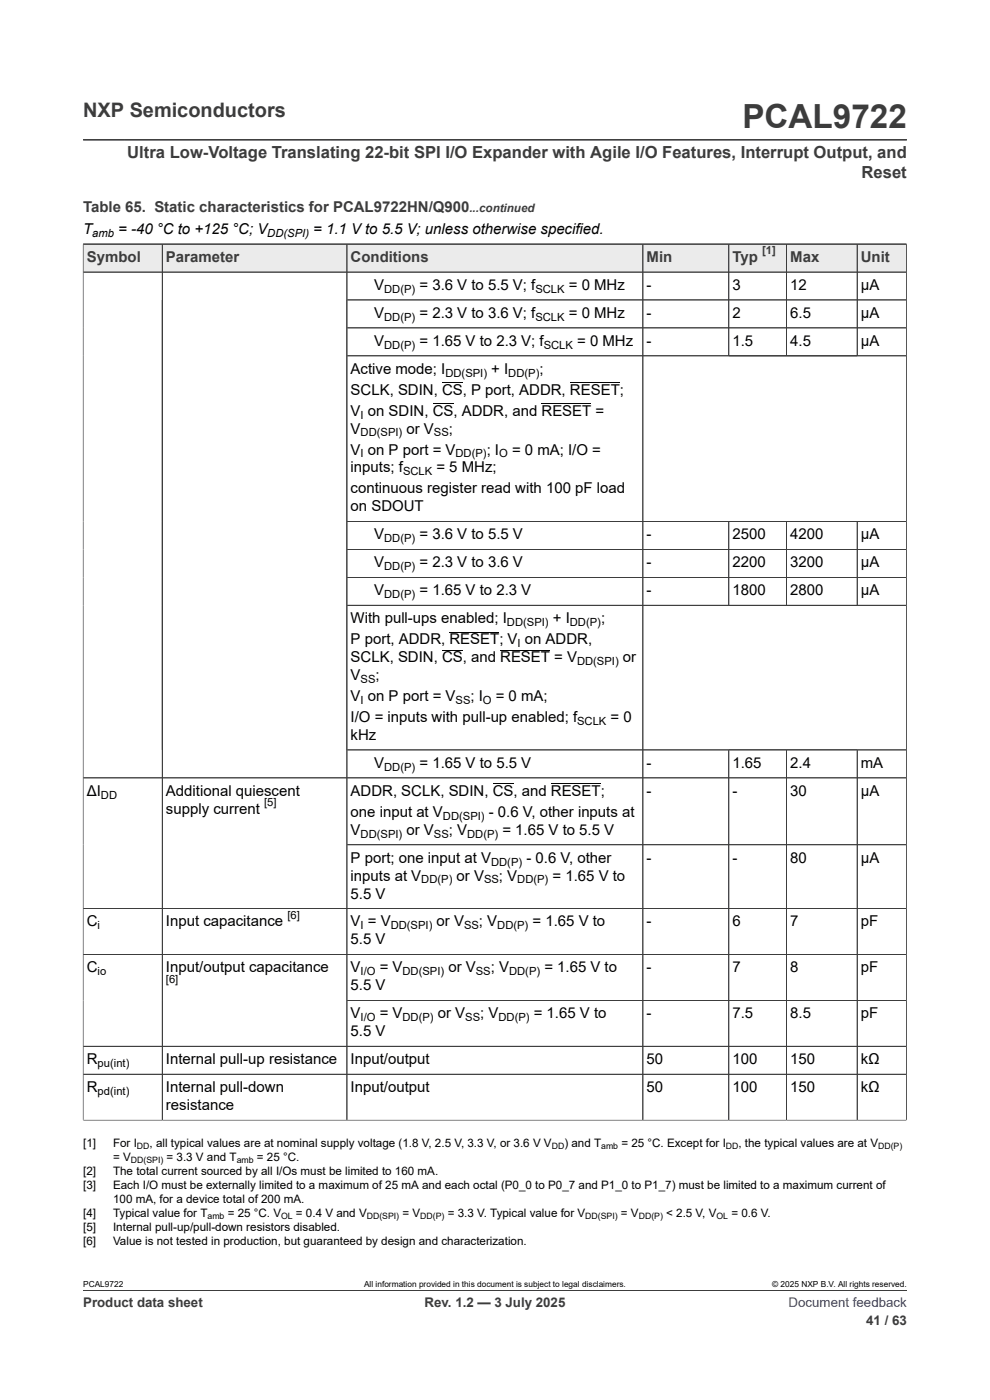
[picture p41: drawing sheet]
<svg xmlns="http://www.w3.org/2000/svg" width="210mm" height="297mm" viewBox="0 0 210 297" stroke-linecap="round" stroke-linejoin="round" font-family="sans-serif">
<defs><g id="words">
<text font-size="7.1" fill="#3c3c3c" x="157.5" y="27.2">PCAL9722</text>
<text font-size="4.2" fill="#3c3c3c" x="17.6" y="24.8">NXP Semiconductors</text>
<g font-size="3.5" fill="#3c3c3c">
<text x="27" y="33.5">Ultra Low-Voltage Translating 22-bit SPI I/O Expander with Agile I/O Features, Interrupt Output, and</text>
<text x="182.8" y="37.7">Reset</text>
</g>
<g font-size="3.2" fill="#3c3c3c">
<text x="17.6" y="45.1">Table 65. Static characteristics for PCAL9722HN/Q900</text>
<text x="18.4" y="55.6">Symbol</text>
<text x="35.2" y="55.6">Parameter</text>
<text x="74.4" y="55.6">Conditions</text>
<text x="137.2" y="55.6">Min</text>
<text x="155.4" y="55.6">Typ</text>
<text x="167.6" y="55.6">Max</text>
<text x="182.6" y="55.6">Unit</text>
</g>
<g font-size="3.2">
<text x="17.6" y="49.6">T</text>
<text x="25.1" y="49.6">= -40 °C to +125 °C; V</text>
<text x="66.4" y="49.6">= 1.1 V to 5.5 V; unless otherwise specified.</text>
<text x="79.4" y="61.5">V</text>
<text x="89" y="61.5">= 3.6 V to 5.5 V; f</text>
<text x="120.7" y="61.5">= 0 MHz</text>
<text x="137.2" y="61.5">-</text>
<text x="155.4" y="61.5">3</text>
<text x="167.6" y="61.5">12</text>
<text x="182.6" y="61.5">μA</text>
<text x="79.4" y="67.4">V</text>
<text x="89" y="67.4">= 2.3 V to 3.6 V; f</text>
<text x="120.7" y="67.4">= 0 MHz</text>
<text x="137.2" y="67.4">-</text>
<text x="155.4" y="67.4">2</text>
<text x="167.6" y="67.4">6.5</text>
<text x="182.6" y="67.4">μA</text>
<text x="79.4" y="73.4">V</text>
<text x="89" y="73.4">= 1.65 V to 2.3 V; f</text>
<text x="122.4" y="73.4">= 0 MHz</text>
<text x="137.2" y="73.4">-</text>
<text x="155.4" y="73.4">1.5</text>
<text x="167.6" y="73.4">4.5</text>
<text x="182.6" y="73.4">μA</text>
<text x="74.4" y="79.3">Active mode; I</text>
<text x="74.4" y="83.7">SCLK, SDIN, CS, P port, ADDR, RESET;</text>
<text x="104.2" y="79.3">+ I</text>
<text x="114.4" y="79.3">;</text>
<text x="74.4" y="88.2">V on SDIN, CS, ADDR, and RESET =</text>
<text x="74.4" y="92">V</text>
<text x="86.2" y="92">or V</text>
<text x="95.2" y="92">;</text>
<text x="74.4" y="96.4">V on P port = V</text>
<text x="74.4" y="100.2">inputs; f</text>
<text x="92.6" y="100.2">= 5 MHz;</text>
<text x="103.2" y="96.4">; I</text>
<text x="108.6" y="96.4">= 0 mA; I/O =</text>
<text x="74.4" y="104.7">continuous register read with 100 pF load</text>
<text x="74.4" y="108.5">on SDOUT</text>
<text x="79.4" y="114.4">V</text>
<text x="89" y="114.4">= 3.6 V to 5.5 V</text>
<text x="137.2" y="114.4">-</text>
<text x="155.4" y="114.4">2500</text>
<text x="167.6" y="114.4">4200</text>
<text x="182.6" y="114.4">μA</text>
<text x="79.4" y="120.3">V</text>
<text x="89" y="120.3">= 2.3 V to 3.6 V</text>
<text x="137.2" y="120.3">-</text>
<text x="155.4" y="120.3">2200</text>
<text x="167.6" y="120.3">3200</text>
<text x="182.6" y="120.3">μA</text>
<text x="79.4" y="126.3">V</text>
<text x="89" y="126.3">= 1.65 V to 2.3 V</text>
<text x="137.2" y="126.3">-</text>
<text x="155.4" y="126.3">1800</text>
<text x="167.6" y="126.3">2800</text>
<text x="182.6" y="126.3">μA</text>
<text x="74.4" y="132.2">With pull-ups enabled; I</text>
<text x="74.4" y="136.6">P port, ADDR, RESET; V on ADDR,</text>
<text x="117.3" y="132.2">+ I</text>
<text x="127.5" y="132.2">;</text>
<text x="74.4" y="140.5">SCLK, SDIN, CS, and RESET = V</text>
<text x="132.1" y="140.5">or</text>
<text x="74.4" y="144.3">V</text>
<text x="74.4" y="148.7">V on P port = V</text>
<text x="79.7" y="144.3">;</text>
<text x="99.8" y="148.7">; I</text>
<text x="105.2" y="148.7">= 0 mA;</text>
<text x="74.4" y="153.2">I/O = inputs with pull-up enabled; f</text>
<text x="129.5" y="153.2">= 0</text>
<text x="74.4" y="157">kHz</text>
<text x="79.4" y="162.9">V</text>
<text x="89" y="162.9">= 1.65 V to 5.5 V</text>
<text x="137.2" y="162.9">-</text>
<text x="155.4" y="162.9">1.65</text>
<text x="167.6" y="162.9">2.4</text>
<text x="182.6" y="162.9">mA</text>
<text x="18.4" y="168.8">ΔI</text>
<text x="35.2" y="168.8">Additional quiescent</text>
<text x="35.2" y="172.6">supply current</text>
<text x="74.4" y="168.8">ADDR, SCLK, SDIN, CS, and RESET;</text>
<text x="74.4" y="173.3">one input at V</text>
<text x="103.7" y="173.3">- 0.6 V, other inputs at</text>
<text x="137.2" y="168.8">-</text>
<text x="155.4" y="168.8">-</text>
<text x="167.6" y="168.8">30</text>
<text x="182.6" y="168.8">μA</text>
<text x="74.4" y="177.1">V</text>
<text x="86.2" y="177.1">or V</text>
<text x="95.2" y="177.1">; V</text>
<text x="106.6" y="177.1">= 1.65 V to 5.5 V</text>
<text x="74.4" y="183">P port; one input at V</text>
<text x="111.7" y="183">- 0.6 V, other</text>
<text x="137.2" y="183">-</text>
<text x="155.4" y="183">-</text>
<text x="167.6" y="183">80</text>
<text x="182.6" y="183">μA</text>
<text x="74.4" y="186.8">inputs at V</text>
<text x="74.4" y="190.6">5.5 V</text>
<text x="96.9" y="186.8">or V</text>
<text x="105.8" y="186.8">; V</text>
<text x="117.2" y="186.8">= 1.65 V to</text>
<text x="18.4" y="196.5">C</text>
<text x="35.2" y="196.5">Input capacitance</text>
<text x="74.4" y="196.5">V = V</text>
<text x="92.6" y="196.5">or V</text>
<text x="101.6" y="196.5">; V</text>
<text x="113" y="196.5">= 1.65 V to</text>
<text x="137.2" y="196.5">-</text>
<text x="155.4" y="196.5">6</text>
<text x="167.6" y="196.5">7</text>
<text x="182.6" y="196.5">pF</text>
<text x="74.4" y="200.4">5.5 V</text>
<text x="18.4" y="206.3">C</text>
<text x="35.2" y="206.3">Input/output capacitance</text>
<text x="74.4" y="206.3">V</text>
<text x="80.5" y="206.3">= V</text>
<text x="95.1" y="206.3">or V</text>
<text x="104.1" y="206.3">; V</text>
<text x="115.5" y="206.3">= 1.65 V to</text>
<text x="137.2" y="206.3">-</text>
<text x="155.4" y="206.3">7</text>
<text x="167.6" y="206.3">8</text>
<text x="182.6" y="206.3">pF</text>
<text x="74.4" y="210.1">5.5 V</text>
<text x="74.4" y="216">V</text>
<text x="74.4" y="219.8">5.5 V</text>
<text x="80.5" y="216">= V</text>
<text x="92.9" y="216">or V</text>
<text x="101.9" y="216">; V</text>
<text x="113.2" y="216">= 1.65 V to</text>
<text x="137.2" y="216">-</text>
<text x="155.4" y="216">7.5</text>
<text x="167.6" y="216">8.5</text>
<text x="182.6" y="216">pF</text>
<text x="18.4" y="225.8">R</text>
<text x="35.2" y="225.8">Internal pull-up resistance</text>
<text x="74.4" y="225.8">Input/output</text>
<text x="137.2" y="225.8">50</text>
<text x="155.4" y="225.8">100</text>
<text x="167.6" y="225.8">150</text>
<text x="182.6" y="225.8">kΩ</text>
<text x="18.4" y="231.7">R</text>
<text x="35.2" y="231.7">Internal pull-down</text>
<text x="74.4" y="231.7">Input/output</text>
<text x="137.2" y="231.7">50</text>
<text x="155.4" y="231.7">100</text>
<text x="167.6" y="231.7">150</text>
<text x="182.6" y="231.7">kΩ</text>
<text x="35.2" y="235.5">resistance</text>
</g>
<g font-size="2.8" fill="#3c3c3c">
<text x="17.6" y="277.3">Product data sheet</text>
<text x="90.1" y="277.3">Rev. 1.2 — 3 July 2025</text>
<text x="183.7" y="281">41 / 63</text>
</g>
<text font-size="2.8" fill="#00f" x="167.3" y="277.3">Document feedback</text>
<text font-size="2.5" fill="#3c3c3c" x="99.6" y="45.1">...continued</text>
<g font-size="2.5">
<text x="17.6" y="243.3">[1]</text>
<text x="24" y="243.3">For I</text>
<text x="31.7" y="243.3">, all typical values are at nominal supply voltage (1.8 V, 2.5 V, 3.3 V, or 3.6 V V</text>
<text x="119.7" y="243.3">) and T</text>
<text x="131.8" y="243.3">= 25 °C. Except for I</text>
<text x="156.7" y="243.3">, the typical values are at V</text>
<text x="17.6" y="249.2">[2]</text>
<text x="24" y="246.2">= V</text>
<text x="24" y="249.2">The total current sourced by all I/Os must be limited to 160 mA.</text>
<text x="35.3" y="246.2">= 3.3 V and T</text>
<text x="54.5" y="246.2">= 25 °C.</text>
<text x="17.6" y="252.2">[3]</text>
<text x="24" y="252.2">Each I/O must be externally limited to a maximum of 25 mA and each octal (P0_0 to P0_7 and P1_0 to P1_7) must be limited to a maximum current of</text>
<text x="24" y="255.1">100 mA, for a device total of 200 mA.</text>
<text x="17.6" y="258.1">[4]</text>
<text x="17.6" y="261.1">[5]</text>
<text x="24" y="258.1">Typical value for T</text>
<text x="24" y="261.1">Internal pull-up/pull-down resistors disabled.</text>
<text x="48.3" y="258.1">= 25 °C. V</text>
<text x="62.8" y="258.1">= 0.4 V and V</text>
<text x="85.4" y="258.1">= V</text>
<text x="95" y="258.1">= 3.3 V. Typical value for V</text>
<text x="131.7" y="258.1">= V</text>
<text x="141.3" y="258.1">&lt; 2.5 V, V</text>
<text x="155.1" y="258.1">= 0.6 V.</text>
<text x="17.6" y="264">[6]</text>
<text x="24" y="264">Value is not tested in production, but guaranteed by design and characterization.</text>
</g>
<g font-size="2.4">
<text x="19.6" y="50.2">amb</text>
<text x="56.7" y="50.2">DD(SPI)</text>
<text x="81.5" y="62.1">DD(P)</text>
<text x="113.6" y="62.1">SCLK</text>
<text x="81.5" y="68">DD(P)</text>
<text x="113.6" y="68">SCLK</text>
<text x="81.5" y="74">DD(P)</text>
<text x="115.3" y="74">SCLK</text>
<text x="94.5" y="79.9">DD(SPI)</text>
<text x="107.8" y="79.9">DD(P)</text>
<text x="76.5" y="88.8">I</text>
<text x="76.5" y="92.6">DD(SPI)</text>
<text x="92" y="92.6">SS</text>
<text x="76.5" y="97">I</text>
<text x="85.5" y="100.9">SCLK</text>
<text x="96.6" y="97">DD(P)</text>
<text x="105.9" y="97">O</text>
<text x="81.5" y="115">DD(P)</text>
<text x="81.5" y="121">DD(P)</text>
<text x="81.5" y="126.9">DD(P)</text>
<text x="107.5" y="132.8">DD(SPI)</text>
<text x="109.8" y="137.3">I</text>
<text x="120.9" y="132.8">DD(P)</text>
<text x="122.4" y="141.1">DD(SPI)</text>
<text x="76.5" y="144.9">SS</text>
<text x="76.5" y="149.3">I</text>
<text x="96.6" y="149.3">SS</text>
<text x="102.4" y="149.3">O</text>
<text x="122.4" y="153.8">SCLK</text>
<text x="81.5" y="163.5">DD(P)</text>
<text x="21.4" y="169.4">DD</text>
<text x="56" y="171">[5]</text>
<text x="94" y="173.9">DD(SPI)</text>
<text x="76.5" y="177.7">DD(SPI)</text>
<text x="92" y="177.7">SS</text>
<text x="99.1" y="177.7">DD(P)</text>
<text x="104.2" y="183.6">DD(P)</text>
<text x="89.4" y="187.4">DD(P)</text>
<text x="102.7" y="187.4">SS</text>
<text x="109.7" y="187.4">DD(P)</text>
<text x="20.7" y="197.2">i</text>
<text x="61" y="194.9">[6]</text>
<text x="76.5" y="197.2">I</text>
<text x="82.9" y="197.2">DD(SPI)</text>
<text x="98.4" y="197.2">SS</text>
<text x="105.5" y="197.2">DD(P)</text>
<text x="20.7" y="206.9">io</text>
<text x="35.2" y="208.4">[6]</text>
<text x="76.5" y="206.9">I/O</text>
<text x="85.4" y="206.9">DD(SPI)</text>
<text x="100.9" y="206.9">SS</text>
<text x="108" y="206.9">DD(P)</text>
<text x="76.5" y="216.6">I/O</text>
<text x="85.4" y="216.6">DD(P)</text>
<text x="98.7" y="216.6">SS</text>
<text x="105.7" y="216.6">DD(P)</text>
<text x="20.7" y="226.4">pu(int)</text>
<text x="20.7" y="232.3">pd(int)</text>
</g>
<text font-size="2.4" fill="#3c3c3c" x="161.7" y="53.9">[1]</text>
<g font-size="1.9">
<text x="29.1" y="243.8">DD</text>
<text x="117" y="243.8">DD</text>
<text x="127.5" y="243.8">amb</text>
<text x="154" y="243.8">DD</text>
<text x="186.3" y="243.8">DD(P)</text>
<text x="27.8" y="246.7">DD(SPI)</text>
<text x="50.2" y="246.7">amb</text>
<text x="44" y="258.6">amb</text>
<text x="59.6" y="258.6">OL</text>
<text x="77.8" y="258.6">DD(SPI)</text>
<text x="89.1" y="258.6">DD(P)</text>
<text x="124.1" y="258.6">DD(SPI)</text>
<text x="135.5" y="258.6">DD(P)</text>
<text x="152" y="258.6">OL</text>
</g>
<g font-size="1.8">
<text x="17.6" y="273.1">PCAL9722</text>
<text x="77.2" y="273.1">All information provided in this document is subject to legal disclaimers.</text>
<text x="163.8" y="273.1">© 2025 NXP B.V. All rights reserved.</text>
</g>
</g></defs>
<path d="M17.6 29.7h174.8M17.6 51.8h174.7" fill="none" stroke="#3c3c3c" stroke-width=".21"/>
<path d="M17.7 51.9h16.7v5.7h-16.7z" fill="#ebebeb"/>
<path d="M17.6 51.8h16.8v5.9h-16.8z" fill="none" stroke="#3c3c3c" stroke-width=".21"/>
<path d="M34.5 51.9h39v5.7h-39z" fill="#ebebeb"/>
<path d="M34.4 51.8h39.2v5.9h-39.2z" fill="none" stroke="#3c3c3c" stroke-width=".21"/>
<path d="M73.7 51.9h62.6v5.7h-62.6z" fill="#ebebeb"/>
<path d="M73.6 51.8h62.8v5.9h-62.8z" fill="none" stroke="#3c3c3c" stroke-width=".21"/>
<path d="M136.4 51.9h18.1v5.7h-18.1z" fill="#ebebeb"/>
<path d="M136.4 51.8h18.2v5.9h-18.2z" fill="none" stroke="#3c3c3c" stroke-width=".21"/>
<path d="M154.7 51.9h12.1v5.7h-12.1z" fill="#ebebeb"/>
<path d="M154.6 51.8h12.2v5.9h-12.2z" fill="none" stroke="#3c3c3c" stroke-width=".21"/>
<path d="M166.9 51.9h14.9v5.7h-14.9z" fill="#ebebeb"/>
<path d="M166.8 51.8h15v5.9h-15z" fill="none" stroke="#3c3c3c" stroke-width=".21"/>
<path d="M181.9 51.9h10.3v5.7h-10.3z" fill="#ebebeb"/>
<g fill="none" stroke="#3c3c3c" stroke-width=".21">
<path d="M17.6 51.8h174.7v185.9M17.6 51.9v185.8M34.4 51.9v185.7M73.6 51.9v185.7M136.4 51.9v185.7M154.6 51.9v23.6M166.8 51.9v23.6M181.8 51.8v23.7M192.3 57.7h-174.7M73.6 63.6h118.7M73.6 69.6h118.7M73.6 75.5h118.7"/>
<path d="M73.6 110.6h118.7M154.6 110.6v17.8M166.8 110.6v17.8M181.8 110.6v17.8M192.3 116.6h-118.7M73.6 122.5h118.7M73.6 128.4h118.7M73.6 159.1h118.7M154.6 159.1v78.5M166.8 159.1v78.5M181.8 159.1v78.5M17.6 165h174.7"/>
<path d="M73.6 179.2h118.7M17.6 192.8h174.7M17.6 202.5h174.7M73.6 212.2h118.7M17.6 237.6h174.7M17.6 227.9h174.7M192.3 222h-174.7M17.6 273.8h174.8"/>
</g>
<path d="M91.8 85.7h4.4M93.8 81.2h4.4M114.9 85.7h10.5M120.9 81.2h10.6M93.8 138h4.4M95.4 134.1h10.5M106.1 138h10.6M104.5 166.3h4.4M116.9 166.3h10.5" fill="none" stroke="#000" stroke-width=".21"/>
<use href="#words"/>
</svg>
